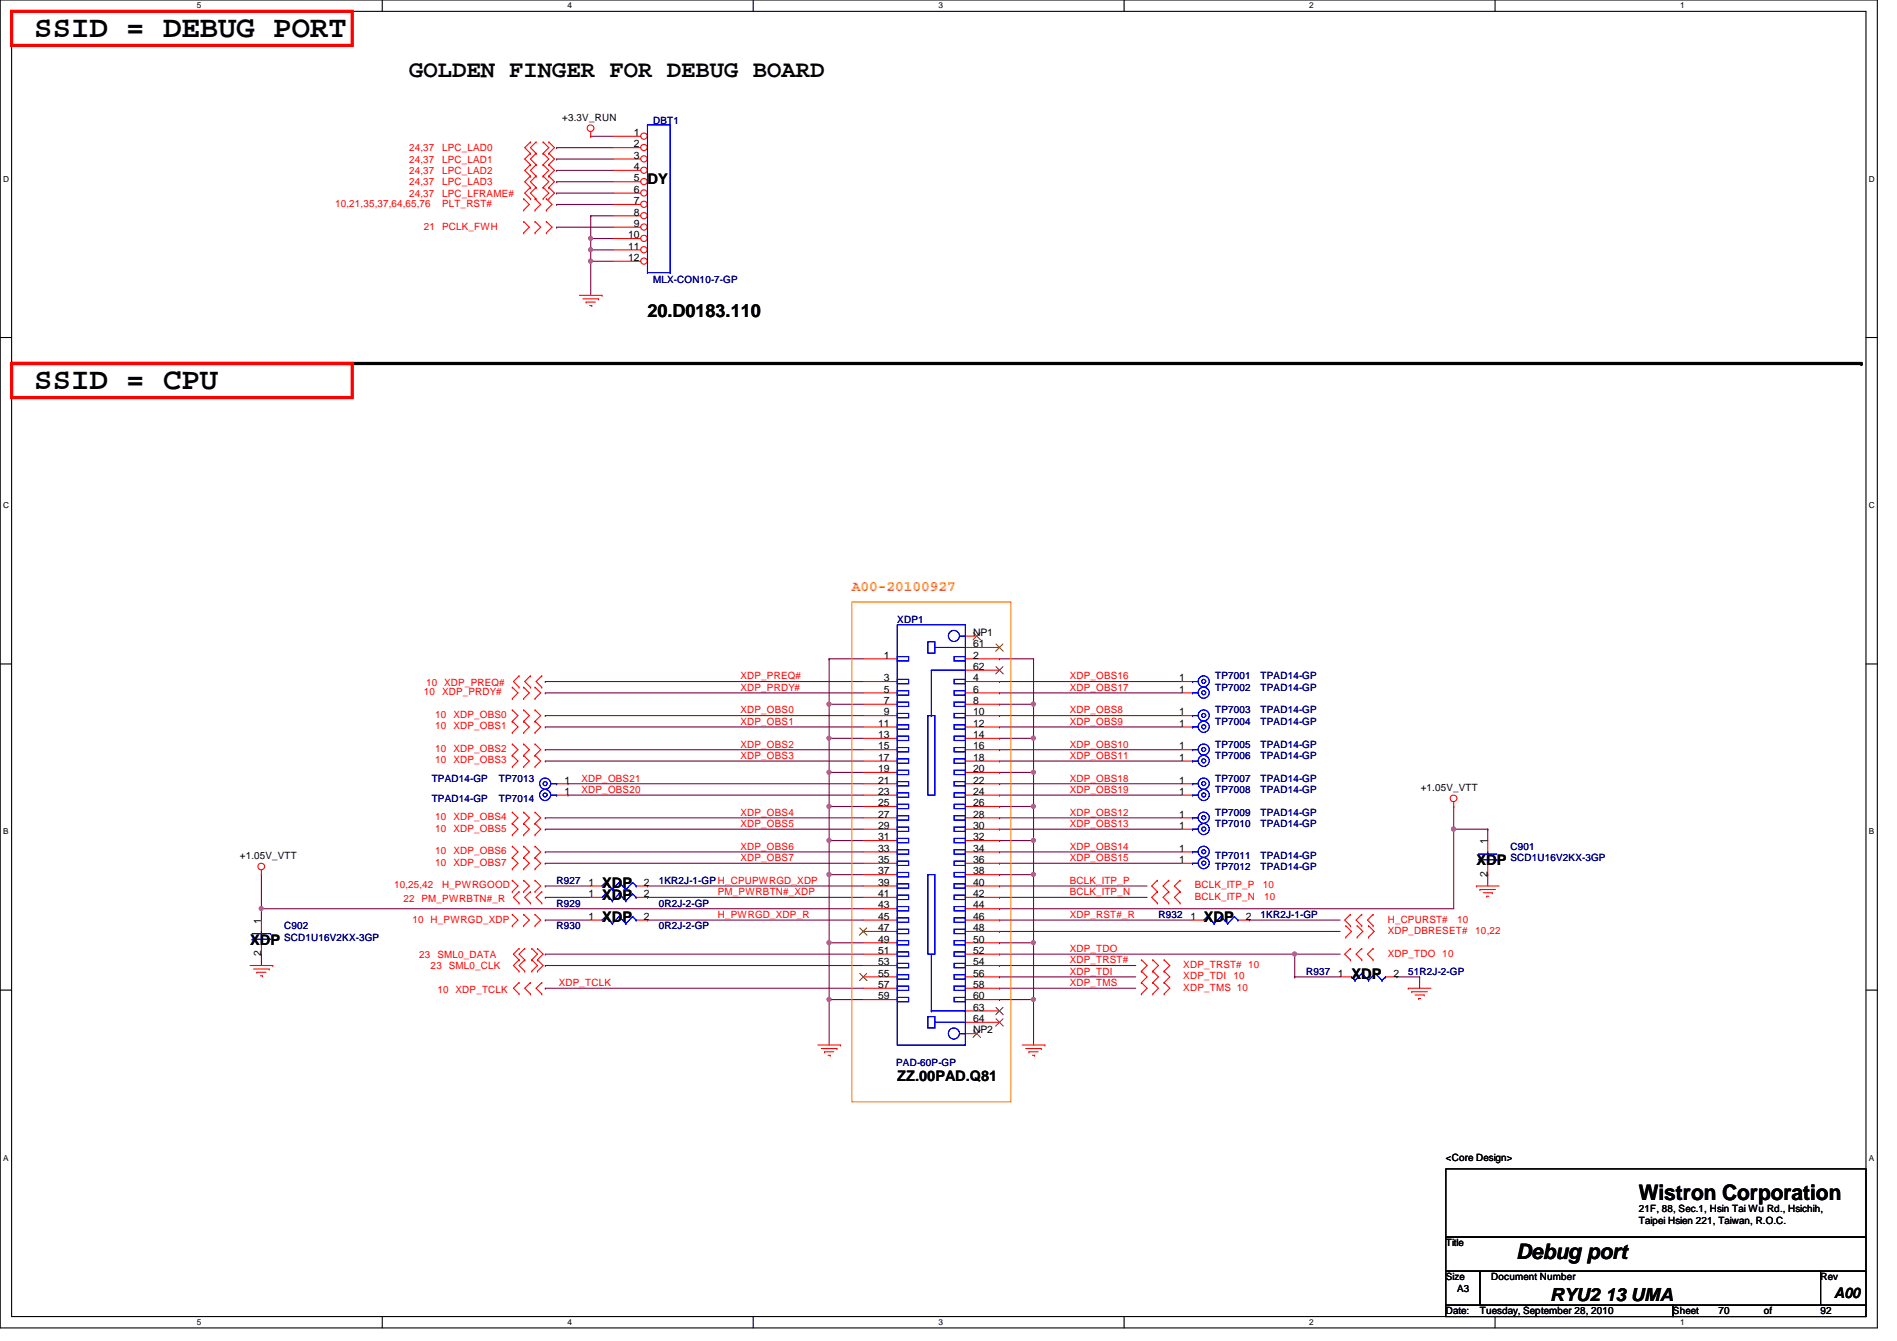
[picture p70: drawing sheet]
<svg xmlns="http://www.w3.org/2000/svg" width="297mm" height="210mm" viewBox="0 0 297 210" stroke-linecap="round" stroke-linejoin="round" font-family="sans-serif">
<defs><g id="words">
<g font-size="4.8">
<text x="5.4" y="5.8">SSID = DEBUG PORT</text>
<text x="5.4" y="60.9">SSID = CPU</text>
</g>
<text font-size="3.7" x="64" y="12.1">GOLDEN FINGER FOR DEBUG BOARD</text>
<g font-size="3.3">
<text x="256.6" y="187.9">Wistron Corporation</text>
<text x="237.4" y="197">Debug port</text>
</g>
<g font-size="2.8">
<text x="101.4" y="49.6">20.D0183.110</text>
<text x="242.7" y="203.7">RYU2 13 UMA</text>
</g>
<g font-size="2.3">
<text x="101.4" y="28.8">DY</text>
<text x="231.2" y="135.5">XDP</text>
<text x="94.3" y="140.8">XDP</text>
<text x="94.3" y="139">XDP</text>
<text x="39.2" y="147.9">XDP</text>
<text x="94.3" y="144.4">XDP</text>
<text x="188.5" y="144.4">XDP</text>
<text x="211.6" y="153.2">XDP</text>
<text x="140.5" y="169.2">ZZ.00PAD.Q81</text>
<text x="287.2" y="203.2">A00</text>
</g>
<text font-size="2.3" fill="#ff8000" x="133.4" y="92.5">A00-20100927</text>
<g font-size="1.6" fill="#f00">
<text x="64" y="23.7">24,37</text>
<text x="69.2" y="23.7">LPC_LAD0</text>
<text x="64" y="25.4">24,37</text>
<text x="64" y="27.2">24,37</text>
<text x="64" y="29">24,37</text>
<text x="69.2" y="25.4">LPC_LAD1</text>
<text x="69.2" y="27.2">LPC_LAD2</text>
<text x="69.2" y="29">LPC_LAD3</text>
<text x="52.5" y="32.4">10,21,35,37,64,65,76</text>
<text x="64" y="30.8">24,37</text>
<text x="66.4" y="35.9">21 PCLK_FWH</text>
<text x="69.2" y="32.4">PLT_RST#</text>
<text x="69.2" y="30.8">LPC_LFRAME#</text>
<text x="66.7" y="107.4">10 XDP_PREQ#</text>
<text x="115.9" y="106.3">XDP_PREQ#</text>
<text x="167.5" y="106.3">XDP_OBS16</text>
<text x="66.4" y="108.8">10 XDP_PRDY#</text>
<text x="68.2" y="112.4">10 XDP_OBS0</text>
<text x="115.9" y="113.5">XDP_OBS1</text>
<text x="115.9" y="108.1">XDP_PRDY#</text>
<text x="115.9" y="111.7">XDP_OBS0</text>
<text x="167.5" y="108.1">XDP_OBS17</text>
<text x="167.5" y="111.7">XDP_OBS8</text>
<text x="167.5" y="113.5">XDP_OBS9</text>
<text x="68.2" y="114.2">10 XDP_OBS1</text>
<text x="68.2" y="117.7">10 XDP_OBS2</text>
<text x="68.2" y="119.5">10 XDP_OBS3</text>
<text x="115.9" y="117">XDP_OBS2</text>
<text x="115.9" y="118.8">XDP_OBS3</text>
<text x="167.5" y="117">XDP_OBS10</text>
<text x="167.5" y="118.8">XDP_OBS11</text>
<text x="91.1" y="122.3">XDP_OBS21</text>
<text x="91.1" y="124.1">XDP_OBS20</text>
<text x="167.5" y="122.3">XDP_OBS18</text>
<text x="167.5" y="124.1">XDP_OBS19</text>
<text x="68.2" y="128.4">10 XDP_OBS4</text>
<text x="68.2" y="130.2">10 XDP_OBS5</text>
<text x="115.9" y="129.5">XDP_OBS5</text>
<text x="115.9" y="127.7">XDP_OBS4</text>
<text x="167.5" y="127.7">XDP_OBS12</text>
<text x="167.5" y="129.5">XDP_OBS13</text>
<text x="68.2" y="133.7">10 XDP_OBS6</text>
<text x="68.2" y="135.5">10 XDP_OBS7</text>
<text x="115.9" y="133">XDP_OBS6</text>
<text x="115.9" y="134.8">XDP_OBS7</text>
<text x="167.5" y="133">XDP_OBS14</text>
<text x="167.5" y="134.8">XDP_OBS15</text>
<text x="61.7" y="139.1">10,25,42</text>
<text x="63.2" y="141.2">22 PM_PWRBTN#_R</text>
<text x="69.2" y="139.1">H_PWRGOOD</text>
<text x="112.4" y="140.1">PM_PWRBTN#_XDP</text>
<text x="112.4" y="143.7">H_PWRGD_XDP_R</text>
<text x="167.5" y="140.1">BCLK_ITP_N</text>
<text x="167.5" y="138.3">BCLK_ITP_P</text>
<text x="167.5" y="143.7">XDP_RST#_R</text>
<text x="187.1" y="139.1">BCLK_ITP_P</text>
<text x="187.1" y="140.8">BCLK_ITP_N</text>
<text x="197.7" y="139.1">10</text>
<text x="197.9" y="140.8">10</text>
<text x="64.6" y="144.4">10 H_PWRGD_XDP</text>
<text x="65.7" y="149.9">23 SML0_DATA</text>
<text x="167.5" y="149">XDP_TDO</text>
<text x="217.3" y="144.4">H_CPURST#</text>
<text x="217.3" y="146.2">XDP_DBRESET#</text>
<text x="217.3" y="149.7">XDP_TDO 10</text>
<text x="228.2" y="144.4">10</text>
<text x="231" y="146.2">10,22</text>
<text x="67.4" y="151.7">23 SML0_CLK</text>
<text x="68.5" y="155.4">10 XDP_TCLK</text>
<text x="87.5" y="154.3">XDP_TCLK</text>
<text x="167.5" y="152.6">XDP_TDI</text>
<text x="167.5" y="154.3">XDP_TMS</text>
<text x="167.5" y="150.8">XDP_TRST#</text>
<text x="185.3" y="151.5">XDP_TRST# 10</text>
<text x="185.3" y="153.3">XDP_TDI</text>
<text x="185.3" y="155.1">XDP_TMS 10</text>
<text x="193.1" y="153.3">10</text>
</g>
<g font-size="1.6">
<text x="88.1" y="18.9">+3.3V_RUN</text>
<text x="99.3" y="21.3">1</text>
<text x="99.3" y="23.1">2</text>
<text x="99.3" y="24.8">3</text>
<text x="99.3" y="26.6">4</text>
<text x="99.3" y="28.4">5</text>
<text x="99.3" y="30.2">6</text>
<text x="99.3" y="32">7</text>
<text x="99.3" y="33.7">8</text>
<text x="99.3" y="35.5">9</text>
<text x="98.4" y="37.3">10</text>
<text x="98.4" y="39.1">11</text>
<text x="98.4" y="40.9">12</text>
<text x="152.4" y="101.3">61</text>
<text x="152.4" y="99.5">NP1</text>
<text x="138.4" y="103.1">1</text>
<text x="138.4" y="106.6">3</text>
<text x="152.4" y="103.1">2</text>
<text x="152.4" y="106.6">4</text>
<text x="152.4" y="104.9">62</text>
<text x="184.6" y="106.6">1</text>
<text x="137.5" y="113.7">11</text>
<text x="138.4" y="108.4">5</text>
<text x="138.4" y="110.2">7</text>
<text x="138.4" y="112">9</text>
<text x="152.4" y="108.4">6</text>
<text x="152.4" y="110.2">8</text>
<text x="152.4" y="112">10</text>
<text x="152.4" y="113.7">12</text>
<text x="184.6" y="113.7">1</text>
<text x="184.6" y="112">1</text>
<text x="184.6" y="108.4">1</text>
<text x="137.5" y="115.5">13</text>
<text x="137.5" y="117.3">15</text>
<text x="137.5" y="119.1">17</text>
<text x="152.4" y="115.5">14</text>
<text x="152.4" y="117.3">16</text>
<text x="152.4" y="119.1">18</text>
<text x="184.6" y="117.3">1</text>
<text x="184.6" y="119.1">1</text>
<text x="88.4" y="122.6">1</text>
<text x="88.4" y="124.4">1</text>
<text x="137.5" y="120.9">19</text>
<text x="137.5" y="122.6">21</text>
<text x="137.5" y="124.4">23</text>
<text x="152.4" y="120.9">20</text>
<text x="152.4" y="122.6">22</text>
<text x="152.4" y="124.4">24</text>
<text x="184.6" y="124.4">1</text>
<text x="184.6" y="122.6">1</text>
<text x="222.5" y="123.8">+1.05V_VTT</text>
<text x="137.5" y="126.2">25</text>
<text x="137.5" y="128">27</text>
<text x="137.5" y="129.8">29</text>
<text x="137.5" y="131.5">31</text>
<text x="152.4" y="126.2">26</text>
<text x="152.4" y="128">28</text>
<text x="152.4" y="129.8">30</text>
<text x="152.4" y="131.5">32</text>
<text x="184.6" y="129.8">1</text>
<text x="184.6" y="128">1</text>
<text x="37.5" y="134.5">+1.05V_VTT</text>
<text x="137.5" y="133.3">33</text>
<text x="137.5" y="135.1">35</text>
<text x="137.5" y="136.9">37</text>
<text x="152.4" y="133.3">34</text>
<text x="152.4" y="135.1">36</text>
<text x="152.4" y="136.9">38</text>
<text x="184.6" y="133.3">1</text>
<text x="184.6" y="135.1">1</text>
<text x="232.9" y="137.2" transform="rotate(-90 232.9 137.2)">2</text>
<text x="232.9" y="132.1" transform="rotate(-90 232.9 132.1)">1</text>
<text x="92.2" y="140.4">1</text>
<text x="92.2" y="144">1</text>
<text x="92.2" y="138.6">1</text>
<text x="100.8" y="140.4">2</text>
<text x="100.8" y="144">2</text>
<text x="100.8" y="138.6">2</text>
<text x="137.5" y="138.6">39</text>
<text x="137.5" y="140.4">41</text>
<text x="137.5" y="142.2">43</text>
<text x="137.5" y="144">45</text>
<text x="152.4" y="138.6">40</text>
<text x="152.4" y="140.4">42</text>
<text x="152.4" y="142.2">44</text>
<text x="152.4" y="144">46</text>
<text x="186.4" y="144">1</text>
<text x="195.1" y="144">2</text>
<text x="40.9" y="149.7" transform="rotate(-90 40.9 149.7)">2</text>
<text x="40.9" y="144.6" transform="rotate(-90 40.9 144.6)">1</text>
<text x="137.5" y="145.8">47</text>
<text x="137.5" y="147.5">49</text>
<text x="137.5" y="149.3">51</text>
<text x="152.4" y="145.8">48</text>
<text x="152.4" y="147.5">50</text>
<text x="152.4" y="149.3">52</text>
<text x="137.5" y="151.1">53</text>
<text x="137.5" y="152.9">55</text>
<text x="137.5" y="154.6">57</text>
<text x="152.4" y="151.1">54</text>
<text x="152.4" y="152.9">56</text>
<text x="152.4" y="154.6">58</text>
<text x="209.5" y="152.9">1</text>
<text x="218.2" y="152.9">2</text>
<text x="137.5" y="156.4">59</text>
<text x="152.4" y="156.4">60</text>
<text x="152.4" y="160">64</text>
<text x="152.4" y="161.8">NP2</text>
<text x="152.4" y="158.2">63</text>
<text x="226.4" y="181.7">&lt;Core Design&gt;</text>
<text x="256.6" y="189.7">21F, 88, Sec.1, Hsin Tai Wu Rd., Hsichih,</text>
<text x="256.6" y="191.6">Taipei Hsien 221, Taiwan, R.O.C.</text>
<text x="226.4" y="195.1">Title</text>
<text x="226.4" y="200.4">Size</text>
<text x="228.2" y="202.2">A3</text>
<text x="233.5" y="200.4">Document Number</text>
<text x="285.1" y="200.4">Rev</text>
<text x="226.4" y="205.7">Date:</text>
<text x="231.7" y="205.7">Tuesday, September 28, 2010</text>
<text x="262" y="205.7">Sheet</text>
<text x="269.1" y="205.7">70</text>
<text x="276.2" y="205.7">of</text>
<text x="285.1" y="205.7">92</text>
</g>
<g font-size="1.6" fill="#000080">
<text x="102.3" y="19.4">DBT1</text>
<text x="102.3" y="44.3">MLX-CON10-7-GP</text>
<text x="140.5" y="97.5">XDP1</text>
<text x="190.3" y="106.3">TP7001</text>
<text x="197.4" y="106.3">TPAD14-GP</text>
<text x="190.3" y="113.5">TP7004</text>
<text x="190.3" y="111.7">TP7003</text>
<text x="190.3" y="108.1">TP7002</text>
<text x="197.4" y="113.5">TPAD14-GP</text>
<text x="197.4" y="111.7">TPAD14-GP</text>
<text x="197.4" y="108.1">TPAD14-GP</text>
<text x="190.3" y="117">TP7005</text>
<text x="190.3" y="118.8">TP7006</text>
<text x="197.4" y="117">TPAD14-GP</text>
<text x="197.4" y="118.8">TPAD14-GP</text>
<text x="67.6" y="122.3">TPAD14-GP</text>
<text x="67.6" y="125.6">TPAD14-GP</text>
<text x="78.1" y="122.3">TP7013</text>
<text x="78.1" y="125.6">TP7014</text>
<text x="190.3" y="124.1">TP7008</text>
<text x="190.3" y="122.3">TP7007</text>
<text x="197.4" y="124.1">TPAD14-GP</text>
<text x="197.4" y="122.3">TPAD14-GP</text>
<text x="190.3" y="129.5">TP7010</text>
<text x="190.3" y="127.7">TP7009</text>
<text x="197.4" y="129.5">TPAD14-GP</text>
<text x="197.4" y="127.7">TPAD14-GP</text>
<text x="190.3" y="134.5">TP7011</text>
<text x="190.3" y="136.2">TP7012</text>
<text x="197.4" y="134.5">TPAD14-GP</text>
<text x="197.4" y="136.2">TPAD14-GP</text>
<text x="236.5" y="133">C901</text>
<text x="236.5" y="134.8">SCD1U16V2KX-3GP</text>
<text x="87.2" y="141.9">R929</text>
<text x="87.2" y="138.3">R927</text>
<text x="103.2" y="141.9">0R2J-2-GP</text>
<text x="103.2" y="138.3">1KR2J-1-GP H_CPUPWRGD_XDP</text>
<text x="181.4" y="143.7">R932</text>
<text x="197.4" y="143.7">1KR2J-1-GP</text>
<text x="44.5" y="145.5">C902</text>
<text x="44.5" y="147.2">SCD1U16V2KX-3GP</text>
<text x="87.2" y="145.5">R930</text>
<text x="103.2" y="145.5">0R2J-2-GP</text>
<text x="204.5" y="152.6">R937</text>
<text x="220.5" y="152.6">51R2J-2-GP</text>
<text x="140.3" y="166.8">PAD-60P-GP</text>
</g>
<g font-size="1.3">
<text x="30.8" y="1.3">5</text>
<text x="88.9" y="1.3">4</text>
<text x="146.9" y="1.3">3</text>
<text x="205" y="1.3">2</text>
<text x="263.1" y="1.3">1</text>
<text x=".5" y="28.4">D</text>
<text x="292.6" y="28.4">D</text>
<text x=".5" y="79.5">C</text>
<text x="292.6" y="79.5">C</text>
<text x=".5" y="130.6">B</text>
<text x="292.6" y="130.6">B</text>
<text x=".5" y="181.7">A</text>
<text x="292.6" y="181.7">A</text>
<text x="30.8" y="207.4">5</text>
<text x="88.9" y="207.4">4</text>
<text x="146.9" y="207.4">3</text>
<text x="205" y="207.4">2</text>
<text x="263.1" y="207.4">1</text>
</g>
</g></defs>
<path d="M0 0h294v207.9h-294zM1.8 1.8h290.4v204.3h-290.4z" fill="none" stroke="#000" stroke-width=".17"/>
<g fill="#fff">
<path d="M30.8 .2h.7v1.4h-.7z"/>
<path d="M30.8 206.2h.7v1.4h-.7z"/>
</g>
<path d="M59.9 0v1.8M59.9 206.1v1.8" fill="none" stroke="#000" stroke-width=".17"/>
<g fill="#fff">
<path d="M88.9 .2h.6v1.4h-.6z"/>
<path d="M88.9 206.2h.6v1.4h-.6z"/>
</g>
<path d="M117.9 0v1.8M117.9 206.1v1.8" fill="none" stroke="#000" stroke-width=".17"/>
<g fill="#fff">
<path d="M146.9 .2h.7v1.4h-.7z"/>
<path d="M146.9 206.2h.7v1.4h-.7z"/>
</g>
<path d="M176 0v1.8M176 206.1v1.8" fill="none" stroke="#000" stroke-width=".17"/>
<g fill="#fff">
<path d="M205 .2h.7v1.4h-.7z"/>
<path d="M205 206.2h.7v1.4h-.7z"/>
</g>
<path d="M234.1 0v1.8M234.1 206.1v1.8" fill="none" stroke="#000" stroke-width=".17"/>
<g fill="#fff">
<path d="M263.1 .2h.7v1.4h-.7z"/>
<path d="M263.1 206.2h.7v1.4h-.7z"/>
<path d="M.5 27.3h.9v1.4h-.9z"/>
<path d="M292.6 27.3h.9v1.4h-.9z"/>
<path d="M.5 78.4h.9v1.4h-.9z"/>
<path d="M292.6 78.4h.9v1.4h-.9z"/>
</g>
<path d="M0 52.8h1.8M292.2 52.8h1.8" fill="none" stroke="#000" stroke-width=".17"/>
<g fill="#fff">
<path d="M.5 129.5h.8v1.4h-.8z"/>
<path d="M292.6 129.5h.9v1.4h-.9z"/>
</g>
<path d="M0 103.9h1.8M292.2 103.9h1.8" fill="none" stroke="#000" stroke-width=".17"/>
<g fill="#fff">
<path d="M.5 180.5h.8v1.4h-.8z"/>
<path d="M292.6 180.5h.9v1.4h-.9z"/>
</g>
<path d="M0 155h1.8M292.2 155h1.8" fill="none" stroke="#000" stroke-width=".17"/>
<path d="M92.5 40.9h.1M92.5 40.9v5.3" fill="none" stroke="#800040" stroke-width=".17"/>
<circle cx="92.5" cy="40.9" r=".32" fill="#f0f"/>
<circle cx="92.5" cy="40.9" r=".32" fill="none" stroke="#f0f" stroke-width=".17"/>
<path d="M92.5 33.8h.1M92.5 39.1h.1M92.5 33.8h3.6M92.5 39.1v1.8M92.5 40.9h.1M92.5 40.9h3.6" fill="none" stroke="#800040" stroke-width=".17"/>
<circle cx="92.5" cy="39.1" r=".32" fill="#f0f"/>
<circle cx="92.5" cy="39.1" r=".32" fill="none" stroke="#f0f" stroke-width=".17"/>
<g fill="none" stroke="#800040" stroke-width=".17">
<path d="M87.2 23.1h.1M87.2 24.9h.1M87.2 26.7h.1M87.2 28.4h.1M87.2 32h.1M87.2 30.2h.1M87.2 35.6h.1M87.2 23.1h8.9M87.2 24.9h8.9M87.2 26.7h8.9M87.2 28.4h8.9M87.2 32h8.9"/>
<path d="M87.2 30.2h8.9M87.2 35.6h8.9M92.5 21.3h.1M92.5 37.3h.1M92.5 33.8h.1M92.5 39.1h.1M92.5 21.3h3.6M92.5 37.3h3.6M92.5 33.8v5.3M92.5 39.1h3.6"/>
</g>
<circle cx="92.5" cy="37.3" r=".32" fill="#f0f"/>
<circle cx="92.5" cy="37.3" r=".32" fill="none" stroke="#f0f" stroke-width=".17"/>
<g fill="none" stroke="#800040" stroke-width=".17">
<path d="M85.4 113.8h.1M85.4 113.8h49.8M129.8 110.2h.1M129.8 110.2h5.4M156.5 115.6h.1M156.5 115.6h5.3M85.4 129.8h.1M85.4 129.8h49.8M101.4 138.7h.1M101.4 138.7h33.8M129.8 136.9h.1M129.8 136.9h5.4"/>
<path d="M156.5 136.9h.1M156.5 136.9h5.3M40.9 149.4h.1M40.9 142.2h.1M40.9 142.2v1.8M40.9 149.4v1.7M40.9 142.2h94.3M156.5 152.9h.1M156.5 152.9h21.3"/>
</g>
<circle cx="40.9" cy="142.2" r=".32" fill="#f0f"/>
<circle cx="40.9" cy="142.2" r=".32" fill="none" stroke="#f0f" stroke-width=".17"/>
<g fill="none" stroke="#800040" stroke-width=".17">
<path d="M85.4 117.3h.1M85.4 117.3h49.8M129.8 115.6h.1M129.8 115.6h5.4M85.4 149.4h.1M85.4 149.4h49.8M129.8 147.6h.1M129.8 156.5h.1M129.8 147.6h5.4M129.8 156.5v7.1M156.5 147.6h.1M156.5 154.7h.1"/>
<path d="M156.5 147.6h5.3M156.5 154.7h21.3"/>
</g>
<circle cx="129.8" cy="156.4" r=".32" fill="#f0f"/>
<circle cx="129.8" cy="156.4" r=".32" fill="none" stroke="#f0f" stroke-width=".17"/>
<g fill="none" stroke="#800040" stroke-width=".17">
<path d="M85.4 108.5h.1M85.4 119.1h.1M85.4 108.5h49.8M85.4 119.1h49.8M129.8 103.1h.1M129.8 103.1h5.4M85.4 133.3h.1M85.4 138.7h.1M85.4 133.3h49.8M85.4 138.7h7.1M156.5 120.9h.1M156.5 120.9h5.3"/>
<path d="M227.6 129.8h.1M227.6 129.8v12.4h-71.1M101.4 140.5h.1M101.4 140.5h33.8M156.5 140.5h.1M156.5 142.2h.1M156.5 156.5h.1M156.5 140.5h23.1M156.5 156.5h5.3M195.6 144h.1M195.6 144h14.2"/>
</g>
<circle cx="227.6" cy="129.8" r=".32" fill="#f0f"/>
<circle cx="227.6" cy="129.8" r=".32" fill="none" stroke="#f0f" stroke-width=".17"/>
<g fill="none" stroke="#800040" stroke-width=".17">
<path d="M161.8 103.1h.1M161.8 103.1v7.1M85.4 135.1h.1M85.4 135.1h49.8M129.8 120.9h.1M129.8 120.9h5.4M156.5 126.2h.1M156.5 138.7h.1M156.5 126.2h5.3M156.5 138.7h23.1M161.8 126.2h.1M161.8 126.2v5.4"/>
<path d="M85.4 151.1h.1M85.4 151.1h49.8M101.4 144h.1M101.4 144h33.8"/>
</g>
<circle cx="161.8" cy="126.2" r=".32" fill="#f0f"/>
<circle cx="161.8" cy="126.2" r=".32" fill="none" stroke="#f0f" stroke-width=".17"/>
<path d="M161.8 115.6h.1M161.8 115.6v5.3" fill="none" stroke="#800040" stroke-width=".17"/>
<circle cx="161.8" cy="115.5" r=".32" fill="#f0f"/>
<circle cx="161.8" cy="115.5" r=".32" fill="none" stroke="#f0f" stroke-width=".17"/>
<path d="M161.8 110.2h.1M161.8 110.2v5.4" fill="none" stroke="#800040" stroke-width=".17"/>
<circle cx="161.8" cy="110.2" r=".32" fill="#f0f"/>
<circle cx="161.8" cy="110.2" r=".32" fill="none" stroke="#f0f" stroke-width=".17"/>
<path d="M161.8 156.5h.1M161.8 156.5v7.1" fill="none" stroke="#800040" stroke-width=".17"/>
<circle cx="161.8" cy="156.4" r=".32" fill="#f0f"/>
<circle cx="161.8" cy="156.4" r=".32" fill="none" stroke="#f0f" stroke-width=".17"/>
<path d="M161.8 131.6h.1M161.8 131.6v5.3" fill="none" stroke="#800040" stroke-width=".17"/>
<circle cx="161.8" cy="131.5" r=".32" fill="#f0f"/>
<circle cx="161.8" cy="131.5" r=".32" fill="none" stroke="#f0f" stroke-width=".17"/>
<path d="M161.8 120.9h.1M161.8 120.9v5.3" fill="none" stroke="#800040" stroke-width=".17"/>
<circle cx="161.8" cy="120.9" r=".32" fill="#f0f"/>
<circle cx="161.8" cy="120.9" r=".32" fill="none" stroke="#f0f" stroke-width=".17"/>
<path d="M161.8 136.9h.1M161.8 136.9v10.7" fill="none" stroke="#800040" stroke-width=".17"/>
<circle cx="161.8" cy="136.9" r=".32" fill="#f0f"/>
<circle cx="161.8" cy="136.9" r=".32" fill="none" stroke="#f0f" stroke-width=".17"/>
<path d="M85.4 112h.1M85.4 112h49.8M129.8 103.1h.1M129.8 103.1v7.1M129.8 126.2h.1M129.8 136.9h.1M129.8 126.2h5.4M129.8 136.9v10.7M85.4 140.5h.1M85.4 140.5h7.1M156.5 151.1h.1M156.5 151.1h21.3" fill="none" stroke="#800040" stroke-width=".17"/>
<circle cx="129.8" cy="136.9" r=".32" fill="#f0f"/>
<circle cx="129.8" cy="136.9" r=".32" fill="none" stroke="#f0f" stroke-width=".17"/>
<path d="M156.5 103.1h.1M156.5 103.1h5.3M129.8 131.6h.1M129.8 131.6v5.3" fill="none" stroke="#800040" stroke-width=".17"/>
<circle cx="129.8" cy="131.5" r=".32" fill="#f0f"/>
<circle cx="129.8" cy="131.5" r=".32" fill="none" stroke="#f0f" stroke-width=".17"/>
<path d="M129.8 126.2h.1M129.8 126.2v5.4" fill="none" stroke="#800040" stroke-width=".17"/>
<circle cx="129.8" cy="126.2" r=".32" fill="#f0f"/>
<circle cx="129.8" cy="126.2" r=".32" fill="none" stroke="#f0f" stroke-width=".17"/>
<path d="M129.8 120.9h.1M129.8 120.9v5.3" fill="none" stroke="#800040" stroke-width=".17"/>
<circle cx="129.8" cy="120.9" r=".32" fill="#f0f"/>
<circle cx="129.8" cy="120.9" r=".32" fill="none" stroke="#f0f" stroke-width=".17"/>
<path d="M129.8 115.6h.1M129.8 115.6v5.3" fill="none" stroke="#800040" stroke-width=".17"/>
<circle cx="129.8" cy="115.5" r=".32" fill="#f0f"/>
<circle cx="129.8" cy="115.5" r=".32" fill="none" stroke="#f0f" stroke-width=".17"/>
<path d="M129.8 110.2h.1M129.8 110.2v5.4" fill="none" stroke="#800040" stroke-width=".17"/>
<circle cx="129.8" cy="110.2" r=".32" fill="#f0f"/>
<circle cx="129.8" cy="110.2" r=".32" fill="none" stroke="#f0f" stroke-width=".17"/>
<g fill="none" stroke="#800040" stroke-width=".17">
<path d="M85.4 106.7h.1M85.4 106.7h49.8M156.5 110.2h.1M156.5 110.2h5.3M40.9 136.9h.1M40.9 136.9v5.3M85.4 128h.1M85.4 128h49.8M129.8 131.6h.1M129.8 131.6h5.4M156.5 131.6h.1M156.5 131.6h5.3"/>
<path d="M85.4 144h.1M85.4 144h7.1M156.5 144h.1M156.5 145.8h.1M156.5 144h30.2M156.5 145.8h53.3M161.8 147.6h.1M161.8 147.6v8.9M202.7 149.4h.1M202.7 149.4h7.1"/>
</g>
<circle cx="161.8" cy="147.5" r=".32" fill="#f0f"/>
<circle cx="161.8" cy="147.5" r=".32" fill="none" stroke="#f0f" stroke-width=".17"/>
<path d="M85.4 154.7h.1M85.4 154.7h49.8M129.8 156.5h.1M129.8 147.6h.1M129.8 156.5h5.4M129.8 147.6v8.9" fill="none" stroke="#800040" stroke-width=".17"/>
<circle cx="129.8" cy="147.5" r=".32" fill="#f0f"/>
<circle cx="129.8" cy="147.5" r=".32" fill="none" stroke="#f0f" stroke-width=".17"/>
<g fill="none" stroke="#800040" stroke-width=".17">
<path d="M156.5 106.7h.1M156.5 108.5h.1M156.5 112h.1M156.5 113.8h.1M156.5 117.3h.1M156.5 119.1h.1M156.5 106.7h28.5M156.5 108.5h28.5M156.5 112h28.5M156.5 113.8h28.5M156.5 117.3h28.5M156.5 119.1h28.5"/>
<path d="M88.9 122.7h.1M88.9 124.5h.1M88.9 122.7h46.3M88.9 124.5h46.3M156.5 122.7h.1M156.5 124.5h.1M156.5 128h.1M156.5 129.8h.1M156.5 133.3h.1M156.5 135.1h.1M156.5 122.7h28.5M156.5 124.5h28.5"/>
<path d="M156.5 128h28.5M156.5 129.8h28.5M156.5 133.3h28.5M156.5 135.1h28.5M227.6 126.2h.1M227.6 126.2v3.6h5.4M233 136.9h.1M233 129.8h.1M233 129.8v1.8M233 136.9v1.8M202.7 152.9h.1M202.7 152.9h7.1"/>
<path d="M202.7 149.4v3.5M218.7 152.9h.1M218.7 152.9h3.6"/>
</g>
<circle cx="202.7" cy="149.3" r=".32" fill="#f0f"/>
<circle cx="202.7" cy="149.3" r=".32" fill="none" stroke="#f0f" stroke-width=".17"/>
<path d="M156.5 149.4h.1M156.5 149.4h46.2M222.3 152.9h.1M222.3 152.9v1.8" fill="none" stroke="#800040" stroke-width=".17"/>
<g fill="none" stroke="#f00" stroke-width=".17">
<path d="M82 32.9h.1M82 31.1h.1M82 36.4h.1M82 34.7h.1M82 31.1l.9 .9-.9 .9M82 34.7l.9 .9-.9 .8M83.1 24h.1M83.1 22.2h.1M83.1 25.8h.1M83.1 27.6h.1M83.1 29.3h.1M83.1 31.1h.1"/>
<path d="M83.1 22.2l-.9 .9 .9 .9M83.1 24l-.9 .9 .9 .9M83.1 25.8l-.9 .9 .9 .9M83.1 27.6l-.9 .8 .9 .9M83.1 29.3l-.9 .9 .9 .9M83.8 31.1h.1M83.8 32.9h.1M83.8 34.7h.1M83.8 36.4h.1M83.8 31.1l.9 .9-.9 .9M83.8 34.7l.9 .9-.9 .8M83.9 24h.1"/>
<path d="M83.9 22.2h.1M83.9 25.8h.1M83.9 27.6h.1M83.9 29.3h.1M83.9 31.1h.1M83.9 22.2l-.8 .9 .8 .9M83.9 24l-.8 .9 .8 .9M83.9 25.8l-.8 .9 .8 .9M83.9 27.6l-.8 .8 .8 .9M83.9 29.3l-.8 .9 .8 .9M85 22.2h.1M85 24h.1"/>
<path d="M85 25.8h.1M85 27.6h.1M85 29.3h.1M85 31.1h.1M85 22.2l.9 .9-.9 .9M85 24l.9 .9-.9 .9M85 25.8l.9 .9-.9 .9M85 27.6l.9 .8-.9 .9M85 29.3l.9 .9-.9 .9M85.6 32.9h.1M85.6 31.1h.1M85.6 36.4h.1"/>
<path d="M85.6 34.7h.1M85.6 34.7l.8 .9-.8 .8M85.6 31.1l.8 .9-.8 .9M85.9 24h.1M85.9 22.2h.1M85.9 25.8h.1M85.9 27.6h.1M85.9 29.3h.1M85.9 31.1h.1M85.9 22.2l.9 .9-.9 .9M85.9 24l.9 .9-.9 .9M85.9 25.8l.9 .9-.9 .9"/>
<path d="M85.9 27.6l.9 .8-.9 .9M85.9 29.3l.9 .9-.9 .9M92.5 21.3h.1M92.5 20.6v.7M90.7 46.2h3.6M91.3 46.8h2.4M91.8 47.3h.1M91.8 47.3h1.4M92.3 47.8h.4M92.7 47.8h.1M93.7 46.8h.1M94.3 46.2h.1"/>
<path d="M80.2 109.3h.1M80.2 107.6h.1M80.2 112.9h.1M80.2 111.1h.1M80.2 114.7h.1M80.2 118.2h.1M80.2 116.5h.1M80.2 107.6l.9 .9-.9 .8M80.2 111.1l.9 .9-.9 .9M80.2 112.9l.9 .9-.9 .9M80.2 116.5l.9 .8-.9 .9M80.2 118.2l.9 .9-.9 .9"/>
<path d="M81.3 107.6h.1M81.3 105.8h.1M81.3 105.8l-.9 .9 .9 .9M82 107.6h.1M82 109.3h.1M82 111.1h.1M82 112.9h.1M82 114.7h.1M82 116.5h.1M82 118.2h.1M82 107.6l.9 .9-.9 .8M82 111.1l.9 .9-.9 .9"/>
<path d="M82 112.9l.9 .9-.9 .9M82 116.5l.9 .8-.9 .9M82 118.2l.9 .9-.9 .9M83.1 105.8h.1M83.1 107.6h.1M83.1 105.8l-.9 .9 .9 .9M83.8 109.3h.1M83.8 107.6h.1M83.8 112.9h.1M83.8 111.1h.1M83.8 114.7h.1M83.8 118.2h.1"/>
<path d="M83.8 116.5h.1M83.8 111.1l.9 .9-.9 .9M83.8 107.6l.9 .9-.9 .8M83.8 112.9l.9 .9-.9 .9M83.8 116.5l.9 .8-.9 .9M83.8 118.2l.9 .9-.9 .9M84.8 107.6h.1M84.8 105.8h.1M84.8 105.8l-.9 .9 .9 .9M185 117.3h1.7M185 113.8h1.7M40.9 136.9h.1"/>
<path d="M40.9 136.2v.7M80.2 120h.1M80.2 128.9h.1M80.2 127.1h.1M80.2 130.7h.1M80.2 134.2h.1M80.2 132.5h.1M80.2 136h.1M80.2 139.6h.1M80.2 137.8h.1M80.2 128.9l.9 .9-.9 .9M80.2 127.1l.9 .9-.9 .9"/>
<path d="M80.2 132.5l.9 .8-.9 .9M80.2 134.2l.9 .9-.9 .9M80.2 137.8l.9 .9-.9 .9M81.3 139.6h.1M81.3 139.6l-.9 .9 .9 .9M82 120h.1M82 127.1h.1M82 128.9h.1M82 130.7h.1M82 132.5h.1M82 134.2h.1M82 136h.1"/>
<path d="M82 137.8h.1M82 139.6h.1M82 127.1l.9 .9-.9 .9M82 128.9l.9 .9-.9 .9M82 132.5l.9 .8-.9 .9M82 134.2l.9 .9-.9 .9M82 137.8l.9 .9-.9 .9M83.1 139.6h.1M83.1 139.6l-.9 .9 .9 .9M83.8 120h.1M83.8 128.9h.1M83.8 127.1h.1"/>
<path d="M83.8 130.7h.1M83.8 134.2h.1M83.8 132.5h.1M83.8 136h.1M83.8 139.6h.1M83.8 137.8h.1M83.8 128.9l.9 .9-.9 .9M83.8 127.1l.9 .9-.9 .9M83.8 132.5l.9 .8-.9 .9M83.8 134.2l.9 .9-.9 .9M83.8 137.8l.9 .9-.9 .9M84.8 139.6h.1"/>
<path d="M84.8 139.6l-.9 .9 .9 .9M181.2 139.6h.1M181.2 137.8h.1M181.2 139.6l-.9 .9 .9 .9M181.2 137.8l-.9 .9 .9 .9M183 137.8h.1M183 139.6h.1M183 137.8l-.9 .9 .9 .9M183 139.6l-.9 .9 .9 .9M184.8 139.6h.1M184.8 137.8h.1M184.8 139.6l-.9 .9 .9 .9"/>
<path d="M184.8 137.8l-.9 .9 .9 .9M185 133.3h1.7M227.6 126.2h.1M227.6 125.5v.7M231.2 138.7h.1M231.2 138.7h3.5M231.7 139.2h.1M231.7 139.2h2.5M232.2 139.7h1.5M233.7 139.7h.1M39.2 151.1h3.5M39.7 151.7h2.5"/>
<path d="M40.2 152.2h.1M40.2 152.2h1.5M40.8 152.7h.3M41.1 152.7h.1M42.2 151.7h.1M42.7 151.1h.1M80.2 144.9h.1M80.2 143.1h.1M80.2 143.1l.9 .9-.9 .9M81.3 150.2h.1M81.3 148.5h.1M81.3 141.4h.1"/>
<path d="M81.3 152h.1M81.3 155.6h.1M81.3 153.8h.1M81.3 148.5l-.9 .9 .9 .8M81.3 150.2l-.9 .9 .9 .9M81.3 153.8l-.9 .9 .9 .9M82 143.1h.1M82 144.9h.1M82 143.1l.9 .9-.9 .9M82.2 150.2h.1M82.2 148.5h.1M82.2 152h.1"/>
<path d="M82.2 148.5l-.9 .9 .9 .8M82.2 150.2l-.9 .9 .9 .9M83.1 141.4h.1M83.1 153.8h.1M83.1 155.6h.1M83.1 153.8l-.9 .9 .9 .9M83.3 148.5h.1M83.3 150.2h.1M83.3 152h.1M83.3 148.5l.9 .9-.9 .8M83.3 150.2l.9 .9-.9 .9M83.8 144.9h.1"/>
<path d="M83.8 143.1h.1M83.8 143.1l.9 .9-.9 .9M84.2 150.2h.1M84.2 148.5h.1M84.2 152h.1M84.2 148.5l.8 .9-.8 .8M84.2 150.2l.8 .9-.8 .9M84.8 141.4h.1M84.8 155.6h.1M84.8 153.8h.1M84.8 153.8l-.9 .9 .9 .9M92.5 140.5h1.8"/>
<path d="M99.6 140.5h1.8M178.7 152h.1M178.7 150.2h.1M178.7 153.8h.1M178.7 155.6h.1M178.7 152l.9 .9-.9 .9M178.7 150.2l.9 .9-.9 .9M178.7 153.8l.9 .9-.9 .9M180.5 150.2h.1M180.5 152h.1M180.5 153.8h.1M180.5 155.6h.1"/>
<path d="M180.5 150.2l.9 .9-.9 .9M180.5 152l.9 .9-.9 .9M180.5 153.8l.9 .9-.9 .9M181.2 141.4h.1M182.3 152h.1M182.3 150.2h.1M182.3 153.8h.1M182.3 155.6h.1M182.3 152l.9 .9-.9 .9M182.3 153.8l.9 .9-.9 .9M182.3 150.2l.9 .9-.9 .9M183 141.4h.1"/>
<path d="M184.8 141.4h.1M186.7 144h1.8M193.8 144h1.8M210.7 146.7h.1M210.7 144.9h.1M210.7 144.9l.9 .9-.9 .9M211.5 144.9h.1M211.5 143.1h.1M211.5 150.2h.1M211.5 148.5h.1M211.5 143.1l-.9 .9 .9 .9M211.5 148.5l-.9 .9 .9 .8"/>
<path d="M212.5 144.9h.1M212.5 146.7h.1M212.5 144.9l.9 .9-.9 .9M213.2 143.1h.1M213.2 144.9h.1M213.2 148.5h.1M213.2 150.2h.1M213.2 143.1l-.9 .9 .9 .9M213.2 148.5l-.9 .9 .9 .8M214.3 146.7h.1M214.3 144.9h.1M214.3 144.9l.9 .9-.9 .9"/>
<path d="M215 144.9h.1M215 143.1h.1M215 150.2h.1M215 148.5h.1M215 143.1l-.9 .9 .9 .9M215 148.5l-.9 .9 .9 .8M220.5 154.7h.1M220.5 154.7h3.6M221.1 155.2h.1M221.1 155.2h2.4M221.6 155.7h1.4M222.1 156.3h.1"/>
<path d="M222.1 156.3h.4M223 155.7h.1M232.8 140.3h.1M232.8 140.3h.3M128.1 163.6h3.5M128.6 164.1h2.5M129.1 164.6h.1M129.1 164.6h1.5M129.7 165.2h.3M130 165.2h.1M131.1 164.1h.1M131.6 163.6h.1"/>
<path d="M160.1 163.6h3.5M160.6 164.1h2.5M161.1 164.6h.1M161.1 164.6h1.5M161.7 165.2h.3M162 165.2h.1M163.1 164.1h.1M163.6 163.6h.1"/>
<circle cx="92.5" cy="20.1" r=".52"/>
<circle cx="40.9" cy="135.6" r=".52"/>
<circle cx="227.6" cy="125" r=".52"/>
</g>
<path d="M226.4 183h65.8v10.6h-65.8zM226.4 193.6h65.8v5.4h-65.8zM226.4 199h5.3v5.3h-5.3zM231.7 199h53.4v5.3h-53.4zM285.1 199h7.1v5.3h-7.1zM226.4 204.3h35.6v1.8h-35.6zM262 204.3h30.2v1.8h-30.2z" fill="none" stroke="#000" stroke-width=".17"/>
<path d="M1.8 1.8h53.4v5.3h-53.4zM1.8 56.9h53.4v5.3h-53.4z" fill="none" stroke="#f00" stroke-width=".51"/>
<path d="M1.8 56.9h289.7" fill="none" stroke="#000" stroke-width=".51"/>
<circle cx="291.5" cy="56.9" r=".25" fill="#000"/>
<path d="M133.4 94.2h24.9v78.3h-24.9z" fill="none" stroke="#ff8000" stroke-width=".17"/>
<g fill="none" stroke="#00f" stroke-width=".17">
<path d="M186.7 117.3h.1M186.7 113.8h.1M186.7 117.3h.9M186.7 113.8h.9M94.8 139.9h.1M94.8 139.9l-.5 .6M94.8 139.9l1.1 1.1M96.9 139.9h.1M96.9 139.9l-1 1.1M96.9 139.9l1.1 1.1M99.1 139.9h.1M99.1 139.9l-1.1 1.1"/>
<path d="M99.1 139.9l.5 .6M186.7 133.3h.1M186.7 133.3h.9M95.9 141h.1M98 141h.1M99.6 140.5h.1M189.1 143.5h.1M189.1 143.5l-.6 .5M189.1 143.5l1 1.1M190.1 144.6h.1M191.2 143.5h.1M191.2 143.5l-1.1 1.1"/>
<path d="M191.2 143.5l1 1.1M192.2 144.6h.1M193.3 143.5h.1M193.3 143.5l-1.1 1.1M193.3 143.5l.5 .5M193.8 144h.1"/>
<circle cx="188.5" cy="117.3" r=".32"/>
<circle cx="188.5" cy="113.8" r=".32"/>
<circle cx="188.5" cy="117.3" r=".87"/>
<circle cx="188.5" cy="113.8" r=".87"/>
<circle cx="188.5" cy="133.3" r=".32"/>
<circle cx="188.5" cy="133.3" r=".87"/>
</g>
<circle cx="100.8" cy="21.3" r=".5" fill="#fff"/>
<g fill="none" stroke="#f00" stroke-width=".17">
<path d="M96.1 21.3h4.2"/>
<circle cx="100.8" cy="21.3" r=".5"/>
</g>
<circle cx="100.8" cy="23.1" r=".5" fill="#fff"/>
<g fill="none" stroke="#f00" stroke-width=".17">
<path d="M96.1 23.1h4.2"/>
<circle cx="100.8" cy="23.1" r=".5"/>
</g>
<circle cx="100.8" cy="24.9" r=".5" fill="#fff"/>
<g fill="none" stroke="#f00" stroke-width=".17">
<path d="M96.1 24.9h4.2"/>
<circle cx="100.8" cy="24.9" r=".5"/>
</g>
<circle cx="100.8" cy="26.6" r=".5" fill="#fff"/>
<g fill="none" stroke="#f00" stroke-width=".17">
<path d="M96.1 26.7h4.2"/>
<circle cx="100.8" cy="26.6" r=".5"/>
</g>
<circle cx="100.8" cy="28.4" r=".5" fill="#fff"/>
<g fill="none" stroke="#f00" stroke-width=".17">
<path d="M96.1 28.4h4.2"/>
<circle cx="100.8" cy="28.4" r=".5"/>
</g>
<circle cx="100.8" cy="30.2" r=".5" fill="#fff"/>
<g fill="none" stroke="#f00" stroke-width=".17">
<path d="M96.1 30.2h4.2"/>
<circle cx="100.8" cy="30.2" r=".5"/>
</g>
<circle cx="100.8" cy="32" r=".5" fill="#fff"/>
<g fill="none" stroke="#f00" stroke-width=".17">
<path d="M96.1 32h4.2"/>
<circle cx="100.8" cy="32" r=".5"/>
</g>
<circle cx="100.8" cy="33.8" r=".5" fill="#fff"/>
<g fill="none" stroke="#f00" stroke-width=".17">
<path d="M96.1 33.8h4.2"/>
<circle cx="100.8" cy="33.8" r=".5"/>
</g>
<circle cx="100.8" cy="35.5" r=".5" fill="#fff"/>
<g fill="none" stroke="#f00" stroke-width=".17">
<path d="M96.1 35.6h4.2"/>
<circle cx="100.8" cy="35.5" r=".5"/>
</g>
<circle cx="100.8" cy="37.3" r=".5" fill="#fff"/>
<g fill="none" stroke="#f00" stroke-width=".17">
<path d="M96.1 37.3h4.2"/>
<circle cx="100.8" cy="37.3" r=".5"/>
</g>
<circle cx="100.8" cy="39.1" r=".5" fill="#fff"/>
<g fill="none" stroke="#f00" stroke-width=".17">
<path d="M96.1 39.1h4.2"/>
<circle cx="100.8" cy="39.1" r=".5"/>
</g>
<circle cx="100.8" cy="40.9" r=".5" fill="#fff"/>
<g fill="none" stroke="#f00" stroke-width=".17">
<path d="M96.1 40.9h4.2M151.2 99.6h1.7M135.2 112h5.3M135.2 103.1h5.3M135.2 106.7h5.3M135.2 108.5h5.3M135.2 110.2h5.3M135.2 113.8h5.3M135.2 115.6h5.3M135.2 117.3h5.3M135.2 119.1h5.3M151.2 112h5.3"/>
<path d="M151.2 103.1h5.3M151.2 106.7h5.3M151.2 108.5h5.3M151.2 110.2h5.3M151.2 113.8h5.3M151.2 115.6h5.3M151.2 117.3h5.3M151.2 119.1h5.3M151.2 101.3h5.3M151.2 104.9h5.3M185 112h1.7M185 106.7h1.7"/>
<path d="M185 108.5h1.7M185 119.1h1.7M87.2 122.7h1.7M87.2 124.5h1.7M92.5 138.7h1.8M99.6 138.7h1.8M135.2 120.9h5.3M135.2 122.7h5.3M135.2 124.5h5.3M135.2 126.2h5.3M135.2 128h5.3M135.2 129.8h5.3"/>
<path d="M135.2 131.6h5.3M135.2 133.3h5.3M135.2 135.1h5.3M135.2 136.9h5.3M135.2 138.7h5.3M151.2 120.9h5.3M151.2 122.7h5.3M151.2 124.5h5.3M151.2 126.2h5.3M151.2 128h5.3M151.2 129.8h5.3M151.2 131.6h5.3"/>
<path d="M151.2 133.3h5.3M151.2 135.1h5.3M151.2 136.9h5.3M151.2 138.7h5.3M185 122.7h1.7M185 124.5h1.7M185 128h1.7M185 129.8h1.7M185 135.1h1.7M233 131.6v1.7M233 135.1v1.8M40.9 144v1.8"/>
<path d="M40.9 147.6v1.8M92.5 144h1.8M99.6 144h1.8M135.2 152.9h5.3M135.2 140.5h5.3M135.2 142.2h5.3M135.2 144h5.3M135.2 145.8h5.3M135.2 147.6h5.3M135.2 149.4h5.3M135.2 151.1h5.3M135.2 154.7h5.3"/>
<path d="M135.2 156.5h5.3M151.2 152.9h5.3M151.2 140.5h5.3M151.2 142.2h5.3M151.2 144h5.3M151.2 145.8h5.3M151.2 147.6h5.3M151.2 149.4h5.3M151.2 151.1h5.3M151.2 154.7h5.3M151.2 156.5h5.3M151.2 158.2h5.3"/>
<path d="M209.8 152.9h1.8M217 152.9h1.7M151.2 160h5.3M151.2 161.8h1.7"/>
<circle cx="100.8" cy="40.9" r=".5"/>
</g>
<g fill="none" stroke="#00f" stroke-width=".17">
<path d="M101.4 19.6h.1M101.4 19.6v23.1M101.4 19.6h3.5M104.9 19.6h.1M104.9 19.6v23.1M101.4 42.7h.1M101.4 42.7h3.5M104.9 42.7h.1M140.5 97.8h10.7v65.8h-10.7zM150.3 99.6h.9M151.2 99.6h.1M140.5 106.3h1.8v.7h-1.8z"/>
<path d="M140.5 108.1h1.8v.7h-1.8zM140.5 109.9h1.8v.7h-1.8zM140.5 111.7h1.8v.7h-1.8zM140.5 102.8h1.8v.7h-1.8zM140.5 113.5h1.8v.6h-1.8zM140.5 115.2h1.8v.7h-1.8zM140.5 117h1.8v.7h-1.8zM140.5 118.8h1.8v.7h-1.8zM145.3 112h1.1v12.5h-1.1zM145.3 100.5h1.1v1.7h-1.1zM145.8 112h.1M146.4 101.3h4.8"/>
<path d="M149.4 118.8h1.8v.7h-1.8zM149.4 117h1.8v.7h-1.8zM149.4 115.2h1.8v.7h-1.8zM149.4 113.5h1.8v.6h-1.8zM149.4 111.7h1.8v.7h-1.8zM149.4 109.9h1.8v.7h-1.8zM149.4 108.1h1.8v.7h-1.8zM149.4 106.3h1.8v.7h-1.8zM149.4 102.8h1.8v.7h-1.8zM151.2 101.3h.1M151.2 104.9h.1M151.2 104.9h-5.4v7.1"/>
<path d="M186.7 112h.1M186.7 106.7h.1M186.7 119.1h.1M186.7 108.5h.1M186.7 112h.9M186.7 106.7h.9M186.7 119.1h.9M186.7 108.5h.9M86.3 124.5h.9M86.3 122.7h.9M87.2 122.7h.1M87.2 124.5h.1"/>
<path d="M94.8 138.1h.1M94.8 138.1l-.5 .6M94.8 138.1l1.1 1.1M95.9 139.2h.1M96.9 138.1h.1M96.9 138.1l-1 1.1M96.9 138.1l1.1 1.1M98 139.2h.1M99.1 138.1h.1M99.1 138.1l-1.1 1.1M99.1 138.1l.5 .6M99.6 138.7h.1"/>
<path d="M140.5 120.6h1.8v.6h-1.8zM140.5 122.3h1.8v.7h-1.8zM140.5 124.1h1.8v.7h-1.8zM140.5 125.9h1.8v.7h-1.8zM140.5 127.7h1.8v.7h-1.8zM140.5 129.5h1.8v.6h-1.8zM140.5 131.2h1.8v.7h-1.8zM140.5 133h1.8v.7h-1.8zM140.5 134.8h1.8v.7h-1.8zM140.5 136.6h1.8v.6h-1.8zM140.5 138.3h1.8v.7h-1.8zM145.3 136.9h1.1v12.5h-1.1z"/>
<path d="M149.4 133h1.8v.7h-1.8zM149.4 131.2h1.8v.7h-1.8zM149.4 129.5h1.8v.6h-1.8zM149.4 127.7h1.8v.7h-1.8zM149.4 125.9h1.8v.7h-1.8zM149.4 124.1h1.8v.7h-1.8zM149.4 122.3h1.8v.7h-1.8zM149.4 120.6h1.8v.6h-1.8zM149.4 138.3h1.8v.7h-1.8zM149.4 136.6h1.8v.6h-1.8zM149.4 134.8h1.8v.7h-1.8zM186.7 124.5h.1"/>
<path d="M186.7 135.1h.1M186.7 129.8h.1M186.7 128h.1M186.7 122.7h.1M186.7 124.5h.9M186.7 135.1h.9M186.7 122.7h.9M186.7 129.8h.9M186.7 128h.9M231.5 133.7h.1M231.5 133.7h2.9M231.5 134.6h2.9"/>
<path d="M233 133.7h.1M233 134.6h.1M233 133.3v.4M233 134.6v.5M234.4 134.6h.1M39.5 147h.1M39.5 146.1h2.9M39.5 147h2.9M40.9 146.1h.1M40.9 147h.1M40.9 145.8v.3M40.9 147v.6"/>
<path d="M42.4 146.1h.1M94.8 143.5h.1M94.8 143.5l-.5 .5M94.8 143.5l1.1 1.1M95.9 144.6h.1M96.9 143.5h.1M96.9 143.5l-1 1.1M96.9 143.5l1.1 1.1M98 144.6h.1M99.1 143.5h.1M99.1 143.5l-1.1 1.1M99.1 143.5l.5 .5"/>
<path d="M99.6 144h.1M140.5 140.1h1.8v.7h-1.8zM140.5 141.9h1.8v.7h-1.8zM140.5 143.7h1.8v.7h-1.8zM140.5 145.5h1.8v.6h-1.8zM140.5 147.2h1.8v.7h-1.8zM140.5 149h1.8v.7h-1.8zM140.5 150.8h1.8v.7h-1.8zM140.5 152.6h1.8v.6h-1.8zM140.5 154.3h1.8v.7h-1.8zM140.5 156.1h1.8v.7h-1.8zM145.3 159.1h1.1v1.8h-1.1z"/>
<path d="M145.8 158.2h.1M145.8 149.4v8.8M145.8 158.2h5.4M149.4 140.1h1.8v.7h-1.8zM149.4 156.1h1.8v.7h-1.8zM149.4 154.3h1.8v.7h-1.8zM149.4 152.6h1.8v.6h-1.8zM149.4 141.9h1.8v.7h-1.8zM149.4 143.7h1.8v.7h-1.8zM149.4 145.5h1.8v.6h-1.8zM149.4 147.2h1.8v.7h-1.8zM149.4 149h1.8v.7h-1.8z"/>
<path d="M149.4 150.8h1.8v.7h-1.8zM151.2 158.2h.1M211.6 152.9l.6 .6M212.2 153.5h.1M213.2 152.4h.1M213.2 152.4l-1 1.1M213.2 152.4l1.1 1.1M214.3 153.5h.1M215.3 152.4h.1M215.3 152.4l-1 1.1M215.3 152.4l1.1 1.1M216.4 153.5h.1"/>
<path d="M217 152.9h.1M217 152.9l-.6 .6M146.4 160h4.8M150.3 161.8h.9M151.2 160h.1M151.2 161.8h.1"/>
<circle cx="149.4" cy="99.5" r=".87"/>
<circle cx="188.5" cy="119.1" r=".32"/>
<circle cx="188.5" cy="112" r=".32"/>
<circle cx="188.5" cy="106.7" r=".32"/>
<circle cx="188.5" cy="108.4" r=".32"/>
<circle cx="188.5" cy="106.7" r=".87"/>
<circle cx="188.5" cy="108.4" r=".87"/>
<circle cx="188.5" cy="119.1" r=".87"/>
<circle cx="188.5" cy="112" r=".87"/>
<circle cx="85.4" cy="124.4" r=".32"/>
<circle cx="85.4" cy="122.7" r=".32"/>
<circle cx="85.4" cy="122.7" r=".87"/>
<circle cx="85.4" cy="124.4" r=".87"/>
<circle cx="188.5" cy="129.8" r=".32"/>
<circle cx="188.5" cy="135.1" r=".32"/>
<circle cx="188.5" cy="128" r=".32"/>
<circle cx="188.5" cy="124.4" r=".32"/>
<circle cx="188.5" cy="122.7" r=".32"/>
<circle cx="188.5" cy="124.4" r=".87"/>
<circle cx="188.5" cy="128" r=".87"/>
<circle cx="188.5" cy="122.7" r=".87"/>
<circle cx="188.5" cy="129.8" r=".87"/>
<circle cx="188.5" cy="135.1" r=".87"/>
<circle cx="149.4" cy="161.8" r=".87"/>
</g>
<g fill="none" stroke="#804000" stroke-width=".16">
<path d="M152.4 99l1.1 1.2M153.5 99l-1.1 1.2M156 100.8l1.1 1.1M156 104.4l1.1 1.1M157.1 100.8l-1.2 1.1M157.1 104.4l-1.2 1.1M134.6 145.2l1.2 1.2M134.6 152.4l1.2 1.1M135.7 145.2l-1.1 1.2M135.7 152.4l-1.1 1.1M156 159.5l1.1 1.1M156 157.7l1.1 1.1"/>
<path d="M157.1 159.5l-1.2 1.1M157.1 157.7l-1.2 1.1M152.4 161.2l1.1 1.2M153.5 161.2l-1.1 1.2"/>
</g>
<circle cx="92.5" cy="40.9" r=".32" fill="#f0f"/>
<circle cx="92.5" cy="40.9" r=".32" fill="none" stroke="#f0f" stroke-width=".17"/>
<circle cx="92.5" cy="39.1" r=".32" fill="#f0f"/>
<circle cx="92.5" cy="39.1" r=".32" fill="none" stroke="#f0f" stroke-width=".17"/>
<circle cx="92.5" cy="37.3" r=".32" fill="#f0f"/>
<circle cx="92.5" cy="37.3" r=".32" fill="none" stroke="#f0f" stroke-width=".17"/>
<circle cx="40.9" cy="142.2" r=".32" fill="#f0f"/>
<circle cx="40.9" cy="142.2" r=".32" fill="none" stroke="#f0f" stroke-width=".17"/>
<circle cx="129.8" cy="156.4" r=".32" fill="#f0f"/>
<circle cx="129.8" cy="156.4" r=".32" fill="none" stroke="#f0f" stroke-width=".17"/>
<circle cx="227.6" cy="129.8" r=".32" fill="#f0f"/>
<circle cx="227.6" cy="129.8" r=".32" fill="none" stroke="#f0f" stroke-width=".17"/>
<circle cx="161.8" cy="126.2" r=".32" fill="#f0f"/>
<circle cx="161.8" cy="126.2" r=".32" fill="none" stroke="#f0f" stroke-width=".17"/>
<circle cx="161.8" cy="115.5" r=".32" fill="#f0f"/>
<circle cx="161.8" cy="115.5" r=".32" fill="none" stroke="#f0f" stroke-width=".17"/>
<circle cx="161.8" cy="110.2" r=".32" fill="#f0f"/>
<circle cx="161.8" cy="110.2" r=".32" fill="none" stroke="#f0f" stroke-width=".17"/>
<circle cx="161.8" cy="156.4" r=".32" fill="#f0f"/>
<circle cx="161.8" cy="156.4" r=".32" fill="none" stroke="#f0f" stroke-width=".17"/>
<circle cx="161.8" cy="131.5" r=".32" fill="#f0f"/>
<circle cx="161.8" cy="131.5" r=".32" fill="none" stroke="#f0f" stroke-width=".17"/>
<circle cx="161.8" cy="120.9" r=".32" fill="#f0f"/>
<circle cx="161.8" cy="120.9" r=".32" fill="none" stroke="#f0f" stroke-width=".17"/>
<circle cx="161.8" cy="136.9" r=".32" fill="#f0f"/>
<circle cx="161.8" cy="136.9" r=".32" fill="none" stroke="#f0f" stroke-width=".17"/>
<circle cx="129.8" cy="136.9" r=".32" fill="#f0f"/>
<circle cx="129.8" cy="136.9" r=".32" fill="none" stroke="#f0f" stroke-width=".17"/>
<circle cx="129.8" cy="131.5" r=".32" fill="#f0f"/>
<circle cx="129.8" cy="131.5" r=".32" fill="none" stroke="#f0f" stroke-width=".17"/>
<circle cx="129.8" cy="126.2" r=".32" fill="#f0f"/>
<circle cx="129.8" cy="126.2" r=".32" fill="none" stroke="#f0f" stroke-width=".17"/>
<circle cx="129.8" cy="120.9" r=".32" fill="#f0f"/>
<circle cx="129.8" cy="120.9" r=".32" fill="none" stroke="#f0f" stroke-width=".17"/>
<circle cx="129.8" cy="115.5" r=".32" fill="#f0f"/>
<circle cx="129.8" cy="115.5" r=".32" fill="none" stroke="#f0f" stroke-width=".17"/>
<circle cx="129.8" cy="110.2" r=".32" fill="#f0f"/>
<circle cx="129.8" cy="110.2" r=".32" fill="none" stroke="#f0f" stroke-width=".17"/>
<circle cx="161.8" cy="147.5" r=".32" fill="#f0f"/>
<circle cx="161.8" cy="147.5" r=".32" fill="none" stroke="#f0f" stroke-width=".17"/>
<circle cx="129.8" cy="147.5" r=".32" fill="#f0f"/>
<circle cx="129.8" cy="147.5" r=".32" fill="none" stroke="#f0f" stroke-width=".17"/>
<circle cx="202.7" cy="149.3" r=".32" fill="#f0f"/>
<circle cx="202.7" cy="149.3" r=".32" fill="none" stroke="#f0f" stroke-width=".17"/>
<use href="#words"/>
</svg>
